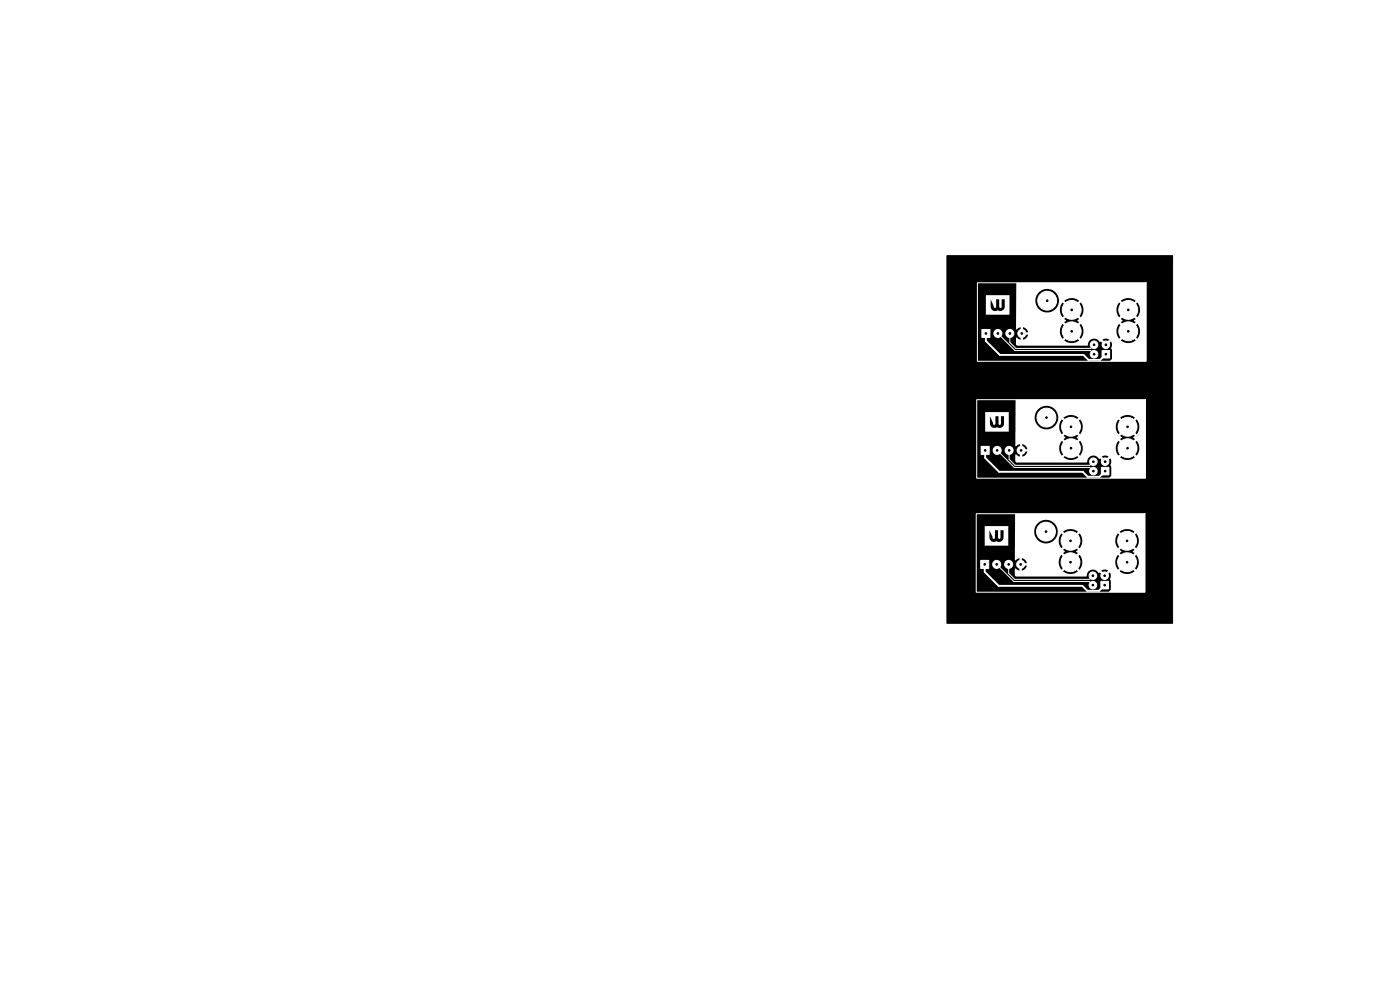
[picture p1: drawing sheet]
<svg xmlns="http://www.w3.org/2000/svg" width="297mm" height="210mm" viewBox="0 0 297 210" stroke-linecap="round" stroke-linejoin="round" font-family="sans-serif">
<path d="M200.9 54.2h47.9v78h-47.9z" fill="#000" stroke="#000" stroke-width=".21"/>
<g fill="#fff">
<path d="M208.9 111.6h5v.9h-1.7v1.2a.34 .34 0 0 1 0 .5 .34 .34 0 0 1-.4 0l-.1-1.7h-.6v1.6l-.2 .2a.29 .29 0 0 1-.3-.1 .29 .29 0 0 1 0-.3l-.7-1.4v1.7a1.03 1.03 0 0 0 1.6 .6 1.15 1.15 0 0 0 1.2-.3 1.15 1.15 0 0 0 .2-1.2v-.8h1v3.2h-5z"/>
<path d="M209 87.4h5v.9h-1.7v1.2a.34 .34 0 0 1 0 .5 .34 .34 0 0 1-.4 0l-.1-1.7h-.6v1.6l-.2 .2a.29 .29 0 0 1-.3-.1 .29 .29 0 0 1 0-.3l-.7-1.4v1.7a1.03 1.03 0 0 0 1.6 .6 1.15 1.15 0 0 0 1.2-.3 1.15 1.15 0 0 0 .2-1.2v-.8h1v3.3h-5z"/>
<path d="M209.2 62.6h5v.9h-1.7v1.2a.34 .34 0 0 1 0 .5 .34 .34 0 0 1-.5 0v-1.7h-.7v1.6l-.2 .2a.29 .29 0 0 1-.3-.1 .29 .29 0 0 1 0-.3l-.6-1.4v1.7a1.03 1.03 0 0 0 1.5 .6 1.15 1.15 0 0 0 1.2-.3 1.15 1.15 0 0 0 .3-1.2v-.8h1v3.3h-5z"/>
</g>
<g fill="#fff" stroke="#fff" stroke-width=".21">
<path d="M208.1 118.9h1.7v1.7h-1.7z"/>
<path d="M233.6 123.3h1.6v1.6h-1.6z"/>
<path d="M208.2 94.7h1.7v1.7h-1.7z"/>
<path d="M233.7 99.1h1.6v1.6h-1.6z"/>
<path d="M208.3 69.9h1.7v1.7h-1.7z"/>
<path d="M233.8 74.3h1.6v1.6h-1.6z"/>
<circle cx="211.4" cy="119.7" r=".85"/>
<circle cx="214" cy="119.7" r=".85"/>
<circle cx="216.5" cy="119.7" r=".85"/>
<circle cx="231.9" cy="124.1" r=".8"/>
<circle cx="231.9" cy="122.1" r=".8"/>
<circle cx="234.4" cy="122.1" r=".8"/>
<circle cx="239.1" cy="119.3" r="2"/>
<circle cx="227.1" cy="119.3" r="2"/>
<circle cx="239.1" cy="114.7" r="2"/>
<circle cx="227.1" cy="114.7" r="2"/>
<circle cx="211.5" cy="95.5" r=".85"/>
<circle cx="214.1" cy="95.5" r=".85"/>
<circle cx="216.6" cy="95.5" r=".85"/>
<circle cx="232" cy="99.9" r=".8"/>
<circle cx="232" cy="97.9" r=".8"/>
<circle cx="234.5" cy="97.9" r=".8"/>
<circle cx="239.2" cy="95.1" r="2"/>
<circle cx="227.2" cy="95.1" r="2"/>
<circle cx="239.2" cy="90.5" r="2"/>
<circle cx="227.2" cy="90.5" r="2"/>
<circle cx="211.7" cy="70.7" r=".85"/>
<circle cx="214.2" cy="70.7" r=".85"/>
<circle cx="216.8" cy="70.7" r=".85"/>
<circle cx="232.1" cy="75.1" r=".8"/>
<circle cx="232.1" cy="73.1" r=".8"/>
<circle cx="234.6" cy="73.1" r=".8"/>
<circle cx="239.4" cy="70.3" r="2"/>
<circle cx="227.4" cy="70.3" r="2"/>
<circle cx="239.4" cy="65.7" r="2"/>
<circle cx="227.4" cy="65.7" r="2"/>
<circle cx="221.9" cy="112.8" r="2"/>
<circle cx="222" cy="88.6" r="2"/>
<circle cx="222.2" cy="63.8" r="2"/>
</g>
<path d="M209.2 70.7v1.6l2.9 3h17.8l1 1h2.5l1.2-1.2M209 95.5v1.6l3 3h17.7l1.1 1h2.5l1.2-1.2M208.9 119.7v1.6l3 3h17.7l1.1 1h2.5l1.2-1.2" fill="none" stroke="#fff" stroke-width=".4"/>
<path d="M211.7 70.7l3.6 3.7h16l.8 .7M214.2 70.7v1.9l1.3 1.3h15.8l.8-.8M211.5 95.5l3.7 3.7h16l.8 .7M214.1 95.5v1.9l1.3 1.3h15.8l.8-.8M211.4 119.7l3.7 3.7h16l.8 .7M214 119.7v1.9l1.3 1.3h15.8l.8-.8" fill="none" stroke="#fff" stroke-width=".21"/>
<g fill="#fff">
<path d="M215.6 60h27.5l.1 3.8h-2.3a2.5 2.5 0 0 0-3.1 0h-8.9l-.2-.2a2.5 2.5 0 0 0-2.9 .2h-1.1l-.1-.3a2.51 2.51 0 0 0-3.9-1.8 2.51 2.51 0 0 0 .3 4.3 2.51 2.51 0 0 0 3.7-2.2h1.1l1.6 1.6 1.5-1.6h8.9l1.6 1.6 1.5-1.6h2.3v1.9h-1.3l-.2-.9-.4-.6-1.6 1.5h-.7l-1.6-1.5-.4 .6-.2 .9h-6.9l-.2-.9-.4-.6-1.6 1.5h-.7l-1.6-1.5-.1 .1a2.49 2.49 0 0 0 .1 3l1.6-1.6h.7l1.6 1.6 .4-.6 .2-1h6.9l.2 1 .4 .6 1.6-1.6h.7l1.6 1.6 .4-.6 .2-1h1.3v2.6h-2.3l-.4-.3 .4-.3-1.5-1.6-1.6 1.6 .4 .3-.4 .3h-8.9l-.4-.3 .4-.3-1.5-1.6-1.6 1.6 .4 .3-.4 .3 1.6 1.6 1.5-1.6h8.9l1.6 1.6 1.5-1.6h2.3v2h-1.3l-.2-.9-.4-.7-1.6 1.6h-.7l-1.6-1.6-.4 .7-.2 .9h-6.9l-.2-.9-.4-.7-1.6 1.6h-.7l-1.6-1.6-.5 1v.8h-6.8l-.3-.6-.8-.5v1.1h7.9l.1 .5h-8v1.1l.8-.5 .3-.6h6.9l.4 .9 1.6-1.6h.7l1.6 1.6 .4-.7 .2-.9h6.9l.2 .9 .4 .7 1.6-1.6h.7l1.6 1.6 .4-.7 .2-.9h1.3v1.9h-2.3l-1.5-1.6-1.5 1.5h-2.6l-.7-.3-.7 .3 .7 .7 .7-.7h2.6l-.1 .1 .2 .2a2.5 2.5 0 0 0 2.9-.2h2.3l-.1 4.4h-7.5l-.1-.2 .4-.4v-1.7l-.2-.4a1.34 1.34 0 0 0 0-1.5l-1.1 1-1.1-1-.2 .2a1.32 1.32 0 0 0-2.1-.4h-2.3l-1.5-1.6-1.6 1.6 .2 .2a2.5 2.5 0 0 0 2.9-.2h2.3l-.5 1.1h-15l-.2-.3v-1.3l.2-.1 .8 .5v-2.7l-.8 .5-.1-.1z"/>
<path d="M215.5 84.8h27.4l.1 3.8h-2.2a2.5 2.5 0 0 0-3.2 0h-8.8l-.3-.2a2.5 2.5 0 0 0-2.9 .2h-1.1v-.3a2.51 2.51 0 0 0-3.9-1.8 2.51 2.51 0 0 0 .2 4.3 2.51 2.51 0 0 0 3.7-2.2h1.1l1.6 1.6 1.6-1.6h8.8l1.6 1.6 1.6-1.6h2.2v1.9h-1.3l-.2-.9-.4-.6-1.5 1.5h-.8l-1.5-1.5-.4 .6-.2 .9h-7l-.2-.9-.4-.6-1.5 1.5h-.8l-1.5-1.5-.1 .1a2.49 2.49 0 0 0 .1 3l1.5-1.6h.8l1.5 1.6 .4-.6 .2-1h7l.2 1 .4 .6 1.5-1.6h.8l1.5 1.6 .4-.6 .2-1h1.3v2.6h-2.2l-.4-.3 .4-.3-1.6-1.6-1.6 1.6 .4 .3-.4 .3h-8.8l-.4-.3 .4-.3-1.6-1.6-1.6 1.6 .4 .3-.4 .3 1.6 1.6 1.6-1.6h8.8l1.6 1.6 1.6-1.6h2.2v2h-1.3l-.2-.9-.4-.7-1.5 1.6h-.8l-1.5-1.6-.4 .7-.2 .9h-7l-.2-.9-.4-.7-1.5 1.6h-.8l-1.5-1.6-.5 1-.1 .8h-6.7l-.3-.6-.8-.5v1.1h7.8l.1 .5h-7.9v1.1l.6-.3 .5-.8h6.8l.5 .9 1.5-1.6h.8l1.5 1.6 .4-.7 .2-.9h7l.2 .9 .4 .7 1.5-1.6h.8l1.5 1.6 .4-.7 .2-.9h1.3v1.9h-2.2l-1.6-1.6-1.4 1.5h-2.6l-.7-.3-.8 .3 .8 .7 .7-.7h2.6l-.2 .1 .3 .2a2.5 2.5 0 0 0 2.9-.2h2.2l-.1 4.4h-7.5v-.2l.4-.4v-1.7l-.2-.4a1.34 1.34 0 0 0-.1-1.5l-1 1-1.1-1-.3 .2a1.32 1.32 0 0 0-2.1-.4h-2.2l-1.6-1.6-1.6 1.6 .3 .2a2.5 2.5 0 0 0 2.9-.2h2.2l-.5 1.1h-14.9l-.2-.3v-1.3l.1-.1 .9 .5v-2.7l-.8 .5-.2-.1z"/>
<path d="M215.4 109h27.4l.1 3.8h-2.2a2.5 2.5 0 0 0-3.2 0h-8.8l-.3-.2a2.5 2.5 0 0 0-2.9 .2h-1.1v-.3a2.51 2.51 0 0 0-3.9-1.8 2.51 2.51 0 0 0 .2 4.3 2.51 2.51 0 0 0 3.7-2.2h1.1l1.6 1.6 1.6-1.6h8.8l1.6 1.6 1.6-1.6h2.2v1.9h-1.3l-.2-.9-.4-.7-1.5 1.6h-.8l-1.5-1.6-.4 .7-.2 .9h-7l-.2-.9-.4-.7-1.5 1.6h-.8l-1.5-1.6-.1 .2a2.49 2.49 0 0 0 .1 3l1.5-1.6h.8l1.5 1.6 .4-.7 .2-.9h7l.2 .9 .4 .7 1.5-1.6h.8l1.5 1.6 .4-.7 .2-.9h1.3v2.6h-2.2l-.4-.3 .4-.3-1.6-1.6-1.6 1.6 .4 .3-.4 .3h-8.8l-.4-.3 .4-.3-1.6-1.6-1.6 1.6 .4 .3-.4 .3 1.6 1.6 1.6-1.6h8.8l1.6 1.6 1.6-1.6h2.2v2h-1.3l-.2-1-.4-.6-1.5 1.6h-.8l-1.5-1.6-.4 .6-.2 1h-7l-.2-1-.4-.6-1.5 1.6h-.8l-1.5-1.6-.5 .9-.1 .9h-6.7l-.3-.6-.8-.5v1.1h7.8l.1 .5h-7.9v1.1l.8-.5 .3-.6h6.8l.5 .8 1.5-1.5h.8l1.5 1.5 .4-.6 .2-.9h7l.2 .9 .4 .6 1.5-1.5h.8l1.5 1.5 .4-.6 .2-.9h1.3v1.9h-2.2l-1.6-1.6-1.4 1.4h-2.6l-.7-.2-.8 .2 .8 .8 .7-.8h2.6l-.2 .2 .3 .2a2.5 2.5 0 0 0 2.9-.2h2.2l-.1 4.4h-7.5v-.2l.4-.4v-1.7l-.2-.5a1.34 1.34 0 0 0-.1-1.4l-1 1-1.1-1-.3 .1a1.32 1.32 0 0 0-2.1-.3h-2.2l-1.6-1.6-1.6 1.6 .3 .2a2.5 2.5 0 0 0 2.9-.2h2.2l-.5 1.1h-14.9l-.2-.3v-1.4h.1l.9 .5v-2.7l-.8 .5-.2-.1z"/>
</g>
<g fill="#000" stroke="#000" stroke-width=".21">
<circle cx="209.2" cy="70.7" r=".17"/>
<circle cx="211.7" cy="70.7" r=".17"/>
<circle cx="214.2" cy="70.7" r=".17"/>
<circle cx="216.8" cy="70.7" r=".17"/>
<circle cx="222.2" cy="63.8" r=".17"/>
<circle cx="227.4" cy="65.7" r=".18"/>
<circle cx="227.4" cy="70.3" r=".18"/>
<circle cx="232.1" cy="75.1" r=".17"/>
<circle cx="232.1" cy="73.1" r=".17"/>
<circle cx="234.6" cy="75.1" r=".17"/>
<circle cx="234.6" cy="73.1" r=".17"/>
<circle cx="239.4" cy="65.7" r=".17"/>
<circle cx="239.4" cy="70.3" r=".17"/>
<circle cx="209" cy="95.5" r=".17"/>
<circle cx="211.5" cy="95.5" r=".17"/>
<circle cx="214.1" cy="95.5" r=".17"/>
<circle cx="216.6" cy="95.5" r=".17"/>
<circle cx="222" cy="88.6" r=".18"/>
<circle cx="227.2" cy="90.5" r=".17"/>
<circle cx="227.2" cy="95.1" r=".17"/>
<circle cx="232" cy="99.9" r=".17"/>
<circle cx="232" cy="97.9" r=".17"/>
<circle cx="234.5" cy="99.9" r=".17"/>
<circle cx="234.5" cy="97.9" r=".17"/>
<circle cx="239.2" cy="90.5" r=".17"/>
<circle cx="239.2" cy="95.1" r=".17"/>
<circle cx="208.9" cy="119.7" r=".17"/>
<circle cx="211.4" cy="119.7" r=".17"/>
<circle cx="214" cy="119.7" r=".17"/>
<circle cx="216.5" cy="119.7" r=".17"/>
<circle cx="221.9" cy="112.8" r=".17"/>
<circle cx="227.1" cy="119.3" r=".17"/>
<circle cx="227.1" cy="114.7" r=".17"/>
<circle cx="239.1" cy="119.3" r=".17"/>
<circle cx="239.1" cy="114.7" r=".17"/>
<circle cx="231.9" cy="122.1" r=".17"/>
<circle cx="231.9" cy="124.1" r=".17"/>
<circle cx="234.4" cy="122.1" r=".18"/>
<circle cx="234.4" cy="124.1" r=".18"/>
</g>
<path d="M207.4 60h35.8v16.6h-35.8zM207.2 84.8h35.8v16.6h-35.8zM207.1 109h35.8v16.6h-35.8z" fill="none" stroke="#fff" stroke-width=".21"/>
</svg>
